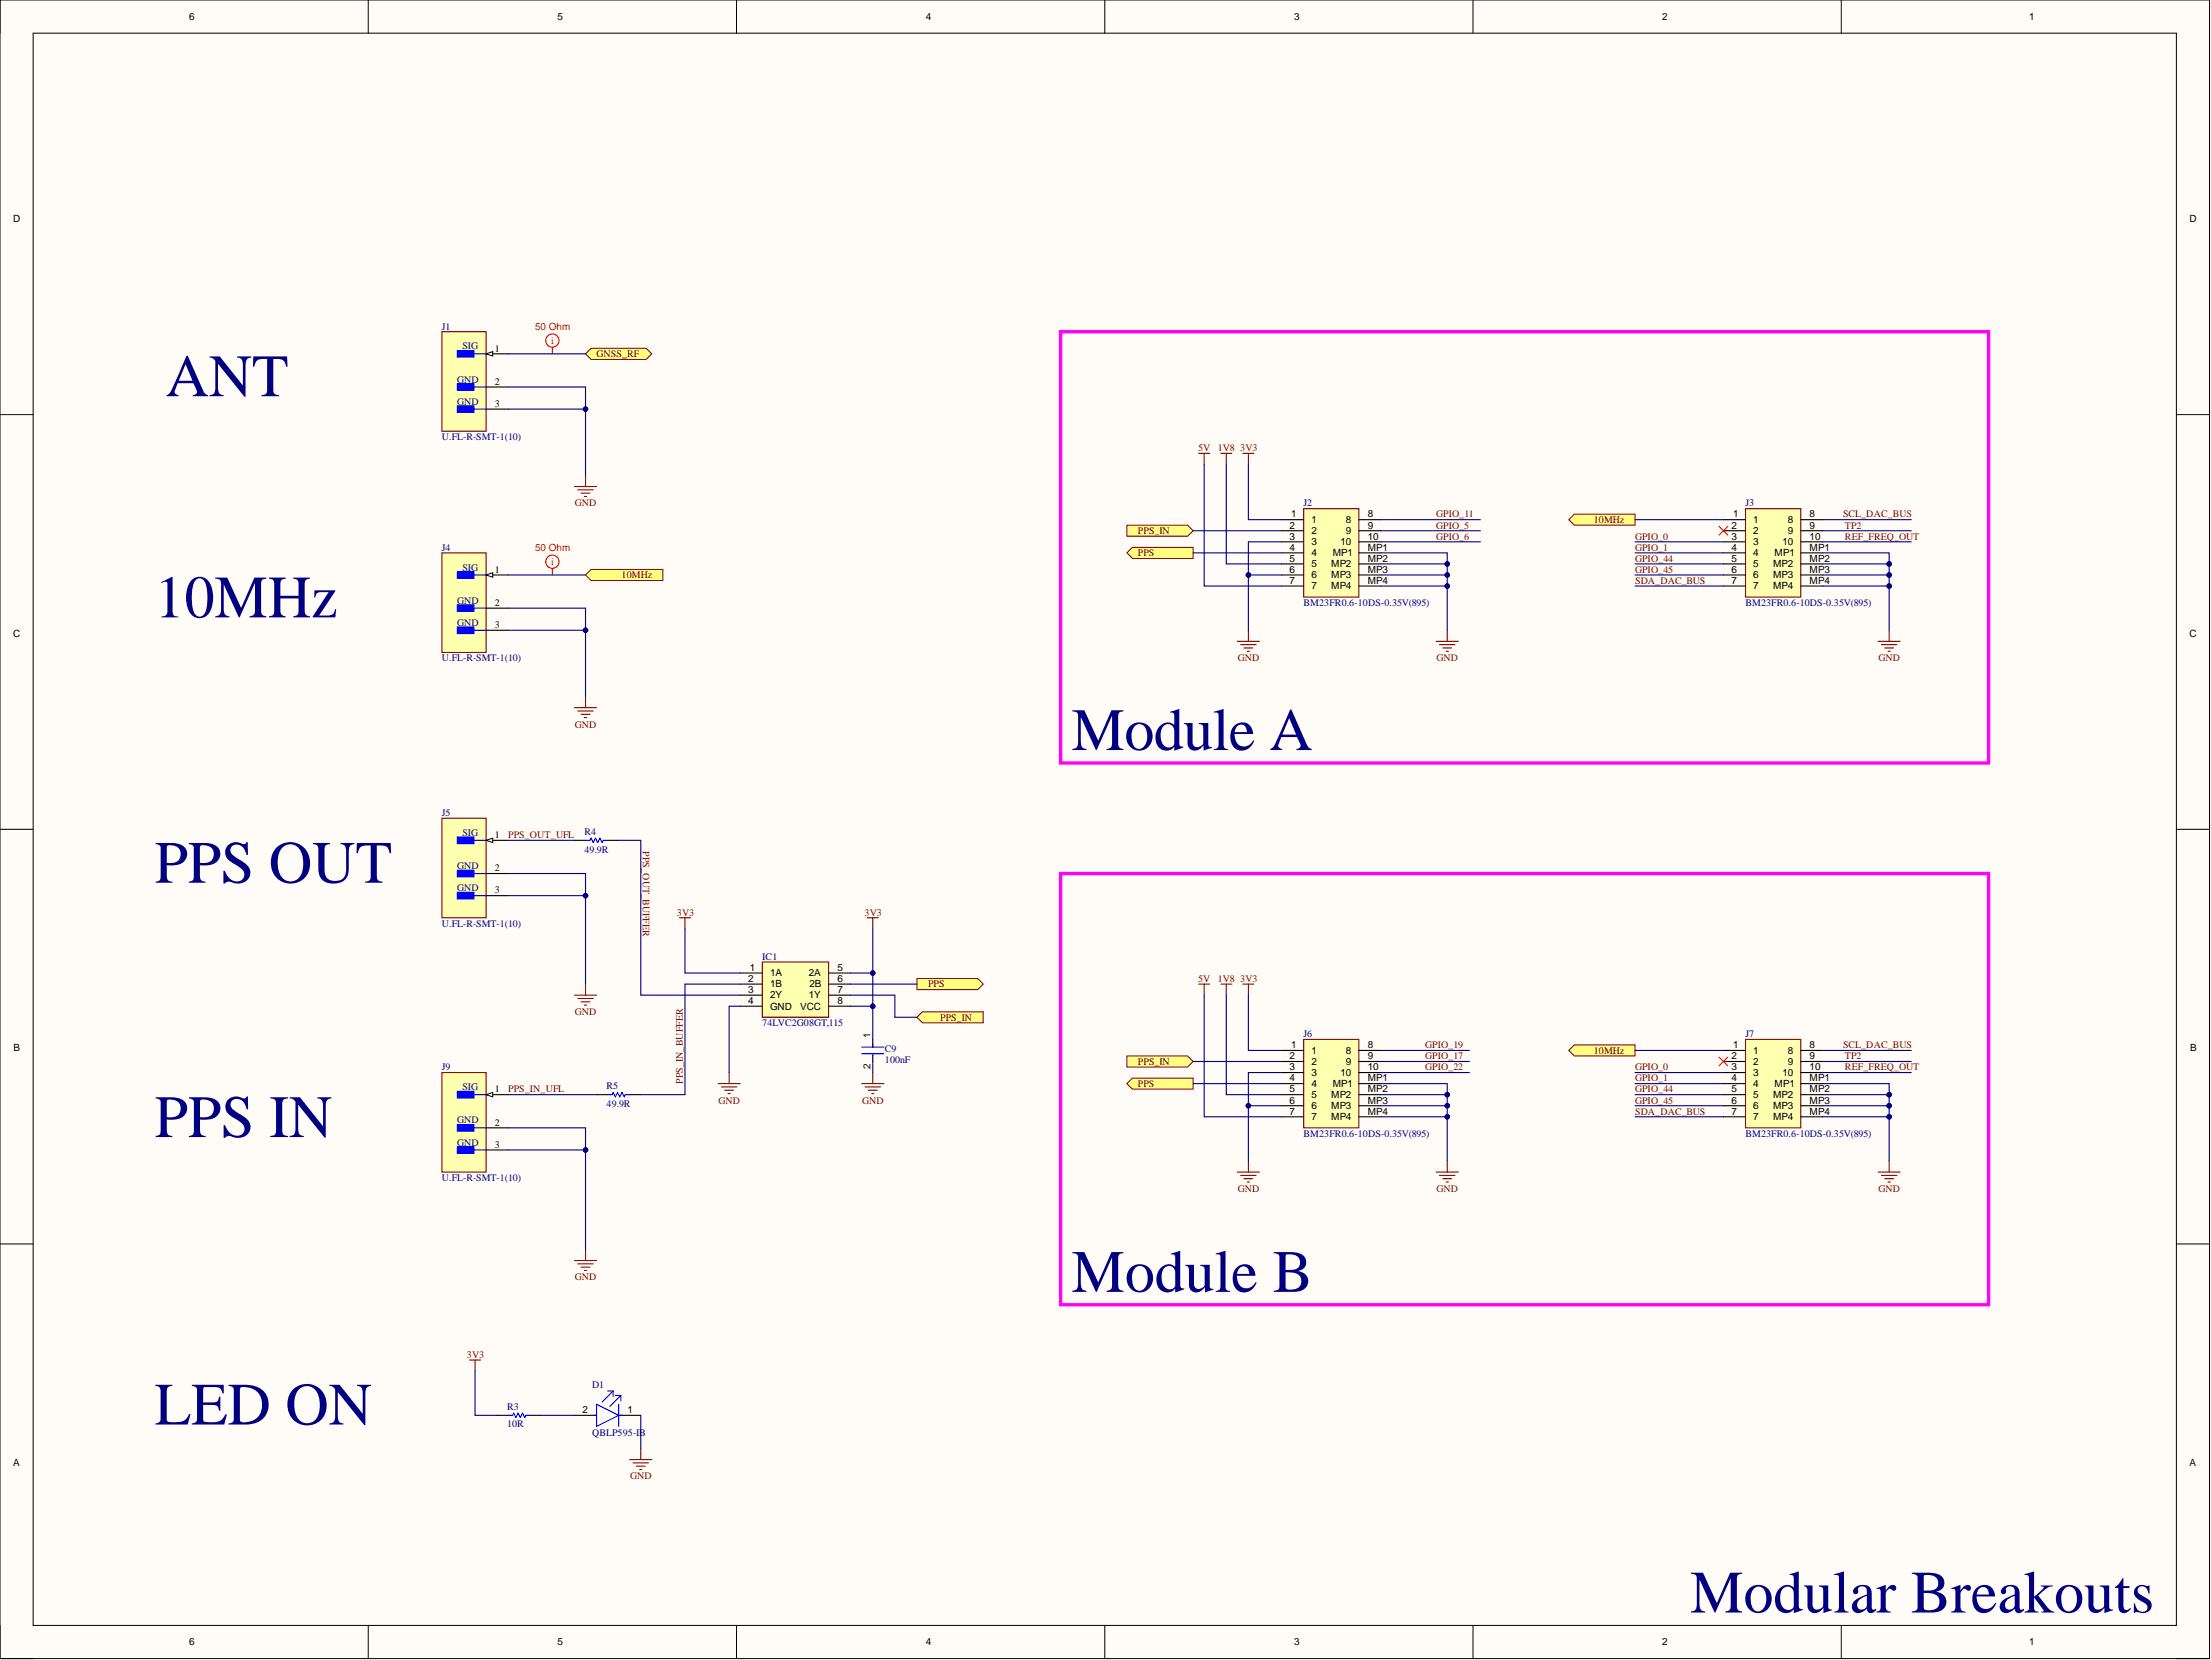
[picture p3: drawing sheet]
<svg xmlns="http://www.w3.org/2000/svg" width="508mm" height="381mm" viewBox="0 0 508 381" stroke-linecap="round" stroke-linejoin="round" font-family="sans-serif">
<defs><g id="words">
<g font-size="13.8" fill="#000080">
<text x="38" y="90.9">ANT</text>
<text x="35.5" y="141.7">10MHz</text>
<text x="246" y="172.2">Module A</text>
<text x="35.5" y="202.6">PPS OUT</text>
<text x="35.5" y="261">PPS IN</text>
<text x="246" y="296.5">Module B</text>
<text x="35.5" y="327">LED ON</text>
<text x="388.1" y="370.1">Modular Breakouts</text>
</g>
<g font-size="2.3">
<text x="43.5" y="4.6">6</text>
<text x="128" y="4.6">5</text>
<text x="212.6" y="4.6">4</text>
<text x="297.1" y="4.6">3</text>
<text x="381.7" y="4.6">2</text>
<text x="465.9" y="4.6">1</text>
<text x="3" y="50.9">D</text>
<text x="502.7" y="50.9">D</text>
<text x="113.6" y="80.7">1</text>
<text x="113.6" y="88.3">2</text>
<text x="113.6" y="93.4">3</text>
<text x="296.4" y="118.8">1</text>
<text x="314" y="118.8">8</text>
<text x="397.9" y="118.8">1</text>
<text x="415.5" y="118.8">8</text>
<text x="296.1" y="121.3">2</text>
<text x="296.1" y="123.8">3</text>
<text x="301.1" y="120">1</text>
<text x="301.1" y="122.6">2</text>
<text x="301.1" y="125.1">3</text>
<text x="307.8" y="125.1">10</text>
<text x="309" y="120">8</text>
<text x="309" y="122.6">9</text>
<text x="314" y="121.3">9</text>
<text x="314" y="123.8">10</text>
<text x="397.6" y="121.3">2</text>
<text x="397.6" y="123.8">3</text>
<text x="402.6" y="120">1</text>
<text x="402.6" y="122.6">2</text>
<text x="402.6" y="125.1">3</text>
<text x="409.2" y="125.1">10</text>
<text x="410.5" y="120">8</text>
<text x="410.5" y="122.6">9</text>
<text x="415.5" y="121.3">9</text>
<text x="415.5" y="123.8">10</text>
<text x="113.6" y="131.5">1</text>
<text x="296.1" y="126.4">4</text>
<text x="296.1" y="128.9">5</text>
<text x="296.1" y="131.5">6</text>
<text x="301.1" y="127.7">4</text>
<text x="301.1" y="130.2">5</text>
<text x="305.7" y="130.2">MP2</text>
<text x="306" y="127.7">MP1</text>
<text x="314" y="126.4">MP1</text>
<text x="314" y="128.9">MP2</text>
<text x="314" y="131.5">MP3</text>
<text x="397.6" y="126.4">4</text>
<text x="397.6" y="128.9">5</text>
<text x="397.6" y="131.5">6</text>
<text x="402.6" y="127.7">4</text>
<text x="402.6" y="130.2">5</text>
<text x="407.1" y="130.2">MP2</text>
<text x="407.5" y="127.7">MP1</text>
<text x="415.5" y="126.4">MP1</text>
<text x="415.5" y="128.9">MP2</text>
<text x="415.5" y="131.5">MP3</text>
<text x="296.1" y="134">7</text>
<text x="301.1" y="132.7">6</text>
<text x="301.1" y="135.3">7</text>
<text x="305.7" y="132.7">MP3</text>
<text x="305.7" y="135.3">MP4</text>
<text x="314" y="134">MP4</text>
<text x="397.6" y="134">7</text>
<text x="402.6" y="132.7">6</text>
<text x="402.6" y="135.3">7</text>
<text x="407.1" y="132.7">MP3</text>
<text x="407.1" y="135.3">MP4</text>
<text x="415.5" y="134">MP4</text>
<text x="113.6" y="139.1">2</text>
<text x="3" y="146.1">C</text>
<text x="113.6" y="144.1">3</text>
<text x="502.7" y="146.1">C</text>
<text x="113.6" y="192.4">1</text>
<text x="113.6" y="200">2</text>
<text x="113.6" y="205.1">3</text>
<text x="171.8" y="225.4">2</text>
<text x="171.8" y="227.9">3</text>
<text x="172.1" y="222.8">1</text>
<text x="176.8" y="224.1">1A</text>
<text x="176.8" y="226.6">1B</text>
<text x="185.7" y="224.1">2A</text>
<text x="185.8" y="226.6">2B</text>
<text x="192.3" y="222.8">5</text>
<text x="192.3" y="225.4">6</text>
<text x="192.3" y="227.9">7</text>
<text x="171.8" y="230.4">4</text>
<text x="176.8" y="229.2">2Y</text>
<text x="176.8" y="231.7">GND</text>
<text x="183.7" y="231.7">VCC</text>
<text x="185.7" y="229.2">1Y</text>
<text x="192.3" y="230.4">8</text>
<text x="199.9" y="238.3" transform="rotate(-90 199.9 238.3)">1</text>
<text x="3.1" y="241.3">B</text>
<text x="199.9" y="245.3" transform="rotate(-90 199.9 245.3)">2</text>
<text x="296.1" y="243.1">2</text>
<text x="296.1" y="245.7">3</text>
<text x="296.4" y="240.6">1</text>
<text x="301.1" y="241.9">1</text>
<text x="301.1" y="244.4">2</text>
<text x="309" y="241.9">8</text>
<text x="309" y="244.4">9</text>
<text x="314" y="240.6">8</text>
<text x="314" y="243.1">9</text>
<text x="314" y="245.7">10</text>
<text x="397.6" y="243.1">2</text>
<text x="397.6" y="245.7">3</text>
<text x="397.9" y="240.6">1</text>
<text x="402.6" y="241.9">1</text>
<text x="402.6" y="244.4">2</text>
<text x="410.5" y="241.9">8</text>
<text x="410.5" y="244.4">9</text>
<text x="415.5" y="240.6">8</text>
<text x="415.5" y="243.1">9</text>
<text x="415.5" y="245.7">10</text>
<text x="502.8" y="241.3">B</text>
<text x="113.6" y="250.7">1</text>
<text x="296.1" y="248.2">4</text>
<text x="296.1" y="250.7">5</text>
<text x="301.1" y="246.9">3</text>
<text x="301.1" y="249.5">4</text>
<text x="306" y="249.5">MP1</text>
<text x="307.8" y="246.9">10</text>
<text x="314" y="248.2">MP1</text>
<text x="314" y="250.7">MP2</text>
<text x="397.6" y="248.2">4</text>
<text x="397.6" y="250.7">5</text>
<text x="402.6" y="246.9">3</text>
<text x="402.6" y="249.5">4</text>
<text x="407.5" y="249.5">MP1</text>
<text x="409.2" y="246.9">10</text>
<text x="415.5" y="248.2">MP1</text>
<text x="415.5" y="250.7">MP2</text>
<text x="296.1" y="253.3">6</text>
<text x="296.1" y="255.8">7</text>
<text x="301.1" y="252">5</text>
<text x="301.1" y="254.5">6</text>
<text x="301.1" y="257.1">7</text>
<text x="305.7" y="252">MP2</text>
<text x="305.7" y="254.5">MP3</text>
<text x="305.7" y="257.1">MP4</text>
<text x="314" y="253.3">MP3</text>
<text x="314" y="255.8">MP4</text>
<text x="397.6" y="253.3">6</text>
<text x="397.6" y="255.8">7</text>
<text x="402.6" y="252">5</text>
<text x="402.6" y="254.5">6</text>
<text x="402.6" y="257.1">7</text>
<text x="407.1" y="252">MP2</text>
<text x="407.1" y="254.5">MP3</text>
<text x="407.1" y="257.1">MP4</text>
<text x="415.5" y="253.3">MP3</text>
<text x="415.5" y="255.8">MP4</text>
<text x="113.6" y="258.4">2</text>
<text x="113.6" y="263.4">3</text>
<text x="133.8" y="324.3">2</text>
<text x="144.1" y="324.3">1</text>
<text x="3" y="336.4">A</text>
<text x="502.7" y="336.4">A</text>
<text x="43.5" y="377.6">6</text>
<text x="128" y="377.6">5</text>
<text x="212.6" y="377.6">4</text>
<text x="297.1" y="377.6">3</text>
<text x="381.7" y="377.6">2</text>
<text x="465.9" y="377.6">1</text>
</g>
<g font-size="2.3" fill="#000080">
<text x="101.5" y="75.6">J1</text>
<text x="106.2" y="80.2">SIG</text>
<text x="104.9" y="87.8">GND</text>
<text x="104.9" y="92.9">GND</text>
<text x="101.5" y="101">U.FL-R-SMT-1(10)</text>
<text x="299.3" y="116.2">J2</text>
<text x="400.8" y="116.2">J3</text>
<text x="101.5" y="126.4">J4</text>
<text x="106.2" y="131">SIG</text>
<text x="104.9" y="138.6">GND</text>
<text x="104.9" y="143.6">GND</text>
<text x="299.3" y="139.1">BM23FR0.6-10DS-0.35V(895)</text>
<text x="400.8" y="139.1">BM23FR0.6-10DS-0.35V(895)</text>
<text x="101.5" y="151.8">U.FL-R-SMT-1(10)</text>
<text x="101.5" y="187.3">J5</text>
<text x="106.2" y="191.9">SIG</text>
<text x="134.2" y="191.6">R4</text>
<text x="134.2" y="195.7">49.9R</text>
<text x="104.9" y="199.5">GND</text>
<text x="104.9" y="204.6">GND</text>
<text x="101.5" y="212.7">U.FL-R-SMT-1(10)</text>
<text x="175" y="220.3">IC1</text>
<text x="175" y="235.5">74LVC2G08GT,115</text>
<text x="299.3" y="238.1">J6</text>
<text x="400.8" y="238.1">J7</text>
<text x="101.5" y="245.7">J9</text>
<text x="203.2" y="241.3">C9</text>
<text x="203.2" y="243.9">100nF</text>
<text x="106.2" y="250.2">SIG</text>
<text x="139.3" y="250">R5</text>
<text x="104.9" y="257.8">GND</text>
<text x="139.3" y="254">49.9R</text>
<text x="104.9" y="262.9">GND</text>
<text x="299.3" y="260.9">BM23FR0.6-10DS-0.35V(895)</text>
<text x="400.8" y="260.9">BM23FR0.6-10DS-0.35V(895)</text>
<text x="101.5" y="271">U.FL-R-SMT-1(10)</text>
<text x="116.4" y="323.6">R3</text>
<text x="136" y="318.5">D1</text>
<text x="116.4" y="327.6">10R</text>
<text x="136" y="329.7">QBLP595-IB</text>
</g>
<g font-size="2.3" fill="#f00">
<text x="122.9" y="75.6">50 Ohm</text>
<text x="126.6" y="78.9">i</text>
<text x="122.9" y="126.4">50 Ohm</text>
<text x="126.6" y="129.7">i</text>
</g>
<g font-size="2.3" fill="#800000">
<text x="137" y="82">GNSS_RF</text>
<text x="275.1" y="103.5">5V</text>
<text x="279.6" y="103.5">1V8</text>
<text x="284.8" y="103.5">3V3</text>
<text x="132" y="116.2">GND</text>
<text x="329.8" y="118.8">GPIO_11</text>
<text x="423.2" y="118.8">SCL_DAC_BUS</text>
<text x="261.3" y="122.6">PPS_IN</text>
<text x="329.8" y="121.3">GPIO_5</text>
<text x="329.8" y="123.8">GPIO_6</text>
<text x="365.9" y="120">10MHz</text>
<text x="375.4" y="123.8">GPIO_0</text>
<text x="423.6" y="121.3">TP2</text>
<text x="423.6" y="123.8">REF_FREQ_OUT</text>
<text x="261.3" y="127.7">PPS</text>
<text x="375.4" y="126.4">GPIO_1</text>
<text x="375.4" y="128.9">GPIO_44</text>
<text x="375.4" y="131.5">GPIO_45</text>
<text x="142.7" y="132.7">10MHz</text>
<text x="375.4" y="134">SDA_DAC_BUS</text>
<text x="284.2" y="151.8">GND</text>
<text x="329.8" y="151.8">GND</text>
<text x="431.3" y="151.8">GND</text>
<text x="132" y="167">GND</text>
<text x="116.7" y="192.4">PPS_OUT_UFL</text>
<text x="147.6" y="195.4" transform="rotate(90 147.6 195.4)">PPS_OUT_BUFFER</text>
<text x="155.4" y="210.1">3V3</text>
<text x="198.5" y="210.1">3V3</text>
<text x="213.1" y="226.6">PPS</text>
<text x="275.1" y="225.4">5V</text>
<text x="279.6" y="225.4">1V8</text>
<text x="284.8" y="225.4">3V3</text>
<text x="132" y="233">GND</text>
<text x="215.9" y="234.2">PPS_IN</text>
<text x="261.3" y="244.4">PPS_IN</text>
<text x="327.2" y="243.1">GPIO_17</text>
<text x="327.2" y="240.6">GPIO_19</text>
<text x="327.2" y="245.7">GPIO_22</text>
<text x="365.9" y="241.9">10MHz</text>
<text x="375.4" y="245.7">GPIO_0</text>
<text x="423.2" y="240.6">SCL_DAC_BUS</text>
<text x="423.6" y="243.1">TP2</text>
<text x="423.6" y="245.7">REF_FREQ_OUT</text>
<text x="116.7" y="250.7">PPS_IN_UFL</text>
<text x="156.8" y="248.7" transform="rotate(-90 156.8 248.7)">PPS_IN_BUFFER</text>
<text x="261.3" y="249.5">PPS</text>
<text x="375.4" y="248.2">GPIO_1</text>
<text x="375.4" y="250.7">GPIO_44</text>
<text x="165" y="253.3">GND</text>
<text x="197.9" y="253.3">GND</text>
<text x="375.4" y="253.3">GPIO_45</text>
<text x="375.4" y="255.8">SDA_DAC_BUS</text>
<text x="284.2" y="273.6">GND</text>
<text x="329.8" y="273.6">GND</text>
<text x="431.3" y="273.6">GND</text>
<text x="132" y="293.9">GND</text>
<text x="107.2" y="311.6">3V3</text>
<text x="144.7" y="339.6">GND</text>
</g>
</g></defs>
<path d="M0 0h507.3v380.7h-507.3z" fill-rule="evenodd" fill="#fffcf8"/>
<path d="M0 0h507.3v380.7h-507.3z" fill="none" stroke="#000" stroke-width=".23"/>
<path d="M7.6 7.6h492.1v365.5h-492.1z" fill-rule="evenodd" fill="#fffcf8"/>
<g fill="none" stroke="#000" stroke-width=".23">
<path d="M0 0v7.6M7.6 7.6h492.1v365.5h-492.1zM84.6 0v7.6M169.1 0v7.6M253.7 0v7.6M338.2 0v7.6M422.8 0v7.6M0 95.2h7.6M499.7 95.2h7.6M0 190.3h7.6M499.7 190.3h7.6M0 285.5h7.6"/>
<path d="M499.7 285.5h7.6M0 373.1v7.6h7.6M84.6 373.1v7.6M169.1 373.1v7.6M253.7 373.1v7.6M338.2 373.1v7.6M422.8 373.1v7.6M499.7 380.7h7.6"/>
</g>
<path d="M101.5 76.1h10.1v22.9h-10.1z" fill-rule="evenodd" fill="#ffffb0"/>
<path d="M101.5 76.1h10.1v22.9h-10.1z" fill="none" stroke="#800000" stroke-width=".25"/>
<path d="M105 80.4h3.8v1.6h-3.8z" fill-rule="evenodd" fill="#00f"/>
<path d="M105 80.4h3.8v1.6h-3.8zM107.3 81.2h4.3" fill="none" stroke="#00f" stroke-width=".25"/>
<path d="M105 88.1h3.8v1.5h-3.8z" fill-rule="evenodd" fill="#00f"/>
<path d="M105 88.1h3.8v1.5h-3.8zM107.3 88.8h4.3" fill="none" stroke="#00f" stroke-width=".25"/>
<path d="M105 93.1h3.8v1.6h-3.8z" fill-rule="evenodd" fill="#00f"/>
<path d="M105 93.1h3.8v1.6h-3.8zM107.3 93.9h4.3" fill="none" stroke="#00f" stroke-width=".25"/>
<path d="M111.6 81.2h5.1" fill="none" stroke="#000" stroke-width=".25"/>
<path d="M111.6 81.2l1.5-.5v1z" fill="#f8fcff"/>
<path d="M111.6 81.2l1.5-.5v1z" fill="none" stroke="#000" stroke-width=".23"/>
<path d="M111.6 88.8h5.1M111.6 93.9h5.1" fill="none" stroke="#000" stroke-width=".25"/>
<path d="M101.5 126.9h10.1v22.8h-10.1z" fill-rule="evenodd" fill="#ffffb0"/>
<path d="M101.5 126.9h10.1v22.8h-10.1z" fill="none" stroke="#800000" stroke-width=".25"/>
<path d="M105 131.2h3.8v1.5h-3.8z" fill-rule="evenodd" fill="#00f"/>
<path d="M105 131.2h3.8v1.5h-3.8zM107.3 132h4.3" fill="none" stroke="#00f" stroke-width=".25"/>
<path d="M105 138.8h3.8v1.5h-3.8z" fill-rule="evenodd" fill="#00f"/>
<path d="M105 138.8h3.8v1.5h-3.8zM107.3 139.6h4.3" fill="none" stroke="#00f" stroke-width=".25"/>
<path d="M105 143.9h3.8v1.5h-3.8z" fill-rule="evenodd" fill="#00f"/>
<path d="M105 143.9h3.8v1.5h-3.8zM107.3 144.7h4.3" fill="none" stroke="#00f" stroke-width=".25"/>
<path d="M111.6 132h5.1" fill="none" stroke="#000" stroke-width=".25"/>
<path d="M111.6 132l1.5-.5v1z" fill="#f8fcff"/>
<path d="M111.6 132l1.5-.5v1z" fill="none" stroke="#000" stroke-width=".23"/>
<path d="M111.6 139.6h5.1M111.6 144.7h5.1" fill="none" stroke="#000" stroke-width=".25"/>
<path d="M101.5 187.8h10.1v22.8h-10.1z" fill-rule="evenodd" fill="#ffffb0"/>
<path d="M101.5 187.8h10.1v22.8h-10.1z" fill="none" stroke="#800000" stroke-width=".25"/>
<path d="M105 192.1h3.8v1.5h-3.8z" fill-rule="evenodd" fill="#00f"/>
<path d="M105 192.1h3.8v1.5h-3.8zM107.3 192.9h4.3" fill="none" stroke="#00f" stroke-width=".25"/>
<path d="M105 199.7h3.8v1.6h-3.8z" fill-rule="evenodd" fill="#00f"/>
<path d="M105 199.7h3.8v1.6h-3.8zM107.3 200.5h4.3" fill="none" stroke="#00f" stroke-width=".25"/>
<path d="M105 204.8h3.8v1.5h-3.8z" fill-rule="evenodd" fill="#00f"/>
<path d="M105 204.8h3.8v1.5h-3.8zM107.3 205.6h4.3" fill="none" stroke="#00f" stroke-width=".25"/>
<path d="M111.6 192.9h5.1" fill="none" stroke="#000" stroke-width=".25"/>
<path d="M111.6 192.9l1.5-.5v1z" fill="#f8fcff"/>
<path d="M111.6 192.9l1.5-.5v1z" fill="none" stroke="#000" stroke-width=".23"/>
<path d="M111.6 200.5h5.1M111.6 205.6h5.1" fill="none" stroke="#000" stroke-width=".25"/>
<path d="M299.3 116.7h12.7v20.3h-12.7z" fill-rule="evenodd" fill="#ffffb0"/>
<path d="M299.3 116.7h12.7v20.3h-12.7z" fill="none" stroke="#800000" stroke-width=".25"/>
<g fill="none" stroke="#000" stroke-width=".25">
<path d="M294.2 119.3h5.1M312 119.3h5.1M294.2 121.8h5.1M294.2 124.4h5.1M294.2 126.9h5.1M294.2 129.4h5.1M294.2 132h5.1M294.2 134.5h5.1M312 121.8h5.1M312 124.4h5.1M312 126.9h5.1M312 129.4h5.1"/>
<path d="M312 132h5.1M312 134.5h5.1"/>
</g>
<path d="M400.8 116.7h12.7v20.3h-12.7z" fill-rule="evenodd" fill="#ffffb0"/>
<path d="M400.8 116.7h12.7v20.3h-12.7z" fill="none" stroke="#800000" stroke-width=".25"/>
<g fill="none" stroke="#000" stroke-width=".25">
<path d="M395.7 119.3h5.1M413.5 119.3h5M395.7 121.8h5.1M395.7 124.4h5.1M395.7 126.9h5.1M395.7 129.4h5.1M395.7 132h5.1M395.7 134.5h5.1M413.5 121.8h5M413.5 124.4h5M413.5 126.9h5M413.5 129.4h5"/>
<path d="M413.5 132h5M413.5 134.5h5"/>
</g>
<path d="M299.3 238.6h12.7v20.3h-12.7z" fill-rule="evenodd" fill="#ffffb0"/>
<path d="M299.3 238.6h12.7v20.3h-12.7z" fill="none" stroke="#800000" stroke-width=".25"/>
<g fill="none" stroke="#000" stroke-width=".25">
<path d="M294.2 241.1h5.1M294.2 243.6h5.1M294.2 246.2h5.1M294.2 248.7h5.1M294.2 251.2h5.1M294.2 253.8h5.1M294.2 256.3h5.1M312 241.1h5.1M312 243.6h5.1M312 246.2h5.1M312 248.7h5.1M312 251.2h5.1"/>
<path d="M312 253.8h5.1M312 256.3h5.1"/>
</g>
<path d="M400.8 238.6h12.7v20.3h-12.7z" fill-rule="evenodd" fill="#ffffb0"/>
<g fill="none" stroke="#800000" stroke-width=".25">
<path d="M131.9 111.7h5.1M132.7 112.4h3.5M133.4 113.2h2.1M134.2 113.9h.5M134.4 109.1v2.6M134.4 159.9v2.5M284.1 147.2h5.1M284.9 148h3.5M285.6 148.7h2M286.4 149.5h.5M286.6 144.7v2.5M329.8 147.2h5"/>
<path d="M330.5 148h3.6M331.3 148.7h2M332 149.5h.5M332.3 144.7v2.5M431.2 147.2h5.1M432 148h3.5M432.7 148.7h2.1M433.5 149.5h.5M433.8 144.7v2.5M131.9 162.4h5.1M132.7 163.2h3.5M133.4 163.9h2.1"/>
<path d="M134.2 164.7h.5M400.8 238.6h12.7v20.3h-12.7zM431.2 269h5.1M432 269.8h3.5M432.7 270.5h2.1M433.5 271.3h.5M433.8 266.5v2.5"/>
</g>
<g fill="none" stroke="#000" stroke-width=".25">
<path d="M395.7 241.1h5.1M395.7 243.6h5.1M395.7 246.2h5.1M395.7 248.7h5.1M395.7 251.2h5.1M395.7 253.8h5.1M395.7 256.3h5.1M413.5 241.1h5M413.5 243.6h5M413.5 246.2h5M413.5 248.7h5M413.5 251.2h5"/>
<path d="M413.5 253.8h5M413.5 256.3h5"/>
</g>
<path d="M135.7 130.7h16.5v2.5h-16.5l-1.3-1.2z" fill-rule="evenodd" fill="#ffff80"/>
<path d="M135.7 130.7h16.5v2.5h-16.5l-1.3-1.2z" fill="none" stroke="#800000" stroke-width=".23"/>
<path d="M260 125.6h13.9v2.6h-13.9l-1.3-1.3z" fill-rule="evenodd" fill="#ffff80"/>
<path d="M260 125.6h13.9v2.6h-13.9l-1.3-1.3z" fill="none" stroke="#800000" stroke-width=".23"/>
<path d="M258.7 120.5h14l1.2 1.3-1.2 1.3h-14z" fill-rule="evenodd" fill="#ffff80"/>
<path d="M258.7 120.5h14l1.2 1.3-1.2 1.3h-14z" fill="none" stroke="#800000" stroke-width=".23"/>
<path d="M135.7 79.9h12.7l1.3 1.3-1.3 1.3h-12.7l-1.3-1.3z" fill-rule="evenodd" fill="#ffff80"/>
<path d="M135.7 79.9h12.7l1.3 1.3-1.3 1.3h-12.7l-1.3-1.3z" fill="none" stroke="#800000" stroke-width=".23"/>
<path d="M210.5 224.6h14l1.3 1.3-1.3 1.2h-14z" fill-rule="evenodd" fill="#ffff80"/>
<path d="M210.5 224.6h14l1.3 1.3-1.3 1.2h-14z" fill="none" stroke="#800000" stroke-width=".23"/>
<g fill="none" stroke="#800000" stroke-width=".25">
<path d="M275.2 104.1h2.6M276.5 104.1v2.5M280.3 104.1h2.5M281.6 104.1v2.5M285.4 104.1h2.5M286.6 104.1v2.5M284.1 269h5.1M284.9 269.8h3.5M285.6 270.5h2M286.4 271.3h.5M286.6 266.5v2.5M329.8 269h5"/>
<path d="M330.5 269.8h3.6M331.3 270.5h2M332 271.3h.5M332.3 266.5v2.5"/>
</g>
<path d="M260 247.4h13.9v2.6h-13.9l-1.3-1.3z" fill-rule="evenodd" fill="#ffff80"/>
<path d="M260 247.4h13.9v2.6h-13.9l-1.3-1.3z" fill="none" stroke="#800000" stroke-width=".23"/>
<path d="M258.7 242.4h14l1.2 1.2-1.2 1.3h-14z" fill-rule="evenodd" fill="#ffff80"/>
<path d="M258.7 242.4h14l1.2 1.2-1.2 1.3h-14z" fill="none" stroke="#800000" stroke-width=".23"/>
<path d="M101.5 246.2h10.1v22.8h-10.1z" fill-rule="evenodd" fill="#ffffb0"/>
<path d="M101.5 246.2h10.1v22.8h-10.1z" fill="none" stroke="#800000" stroke-width=".25"/>
<path d="M105 250.5h3.8v1.5h-3.8z" fill-rule="evenodd" fill="#00f"/>
<path d="M105 250.5h3.8v1.5h-3.8zM107.3 251.2h4.3" fill="none" stroke="#00f" stroke-width=".25"/>
<path d="M105 258.1h3.8v1.5h-3.8z" fill-rule="evenodd" fill="#00f"/>
<path d="M105 258.1h3.8v1.5h-3.8zM107.3 258.9h4.3" fill="none" stroke="#00f" stroke-width=".25"/>
<path d="M105 263.2h3.8v1.5h-3.8z" fill-rule="evenodd" fill="#00f"/>
<path d="M105 263.2h3.8v1.5h-3.8zM107.3 263.9h4.3" fill="none" stroke="#00f" stroke-width=".25"/>
<path d="M111.6 251.2h5.1" fill="none" stroke="#000" stroke-width=".25"/>
<path d="M111.6 251.2l1.5-.5v1.1z" fill="#f8fcff"/>
<path d="M111.6 251.2l1.5-.5v1.1z" fill="none" stroke="#000" stroke-width=".23"/>
<path d="M111.6 258.9h5.1M111.6 263.9h5.1" fill="none" stroke="#000" stroke-width=".25"/>
<path d="M131.9 289.3h5.1M132.7 290.1h3.5M133.4 290.8h2.1M134.2 291.6h.5M134.4 286.8v2.5" fill="none" stroke="#800000" stroke-width=".25"/>
<path d="M211.8 232.2h14v2.6h-14l-1.3-1.3z" fill-rule="evenodd" fill="#ffff80"/>
<path d="M211.8 232.2h14v2.6h-14l-1.3-1.3z" fill="none" stroke="#800000" stroke-width=".23"/>
<path d="M131.9 228.4h5.1M132.7 229.2h3.5M133.4 229.9h2.1M134.2 230.7h.5M134.4 225.9v2.5M275.2 225.9h2.6M276.5 225.9v2.5M280.3 225.9h2.5M281.6 225.9v2.5M285.4 225.9h2.5M286.6 225.9v2.5" fill="none" stroke="#800000" stroke-width=".25"/>
<path d="M394.7 120.8l2 2M396.7 120.8l-2 2M394.7 242.6l2 2M396.7 242.6l-2 2" fill="none" stroke="#f00" stroke-width=".23"/>
<path d="M131.9 192.9h2.5M139.5 192.9h2.5M137 251.2h2.5M144.6 251.2h2.5" fill="none" stroke="#000" stroke-width=".25"/>
<path d="M134.4 192.9h1.1l.2-.5 .5 1 .5-1 .5 1 .5-1 .5 1 .3-.5h1M139.5 251.2h1l.3-.5 .5 1.1 .5-1.1 .5 1.1 .5-1.1 .5 1.1 .3-.6h1" fill="none" stroke="#00f" stroke-width=".25"/>
<path d="M361.5 118h13.9v2.5h-13.9l-1.3-1.2z" fill-rule="evenodd" fill="#ffff80"/>
<path d="M361.5 118h13.9v2.5h-13.9l-1.3-1.2z" fill="none" stroke="#800000" stroke-width=".23"/>
<path d="M243.5 76.1h213.1v99h-213.1zM243.5 200.5h213.1v99h-213.1z" fill="none" stroke="#f0f" stroke-width=".76"/>
<g fill="none" stroke="#f00" stroke-width=".25">
<path d="M126.8 79.7v1.5M126.8 130.4v1.6"/>
<circle cx="126.8" cy="78.2" r="1.52"/>
<circle cx="126.8" cy="128.9" r="1.52"/>
</g>
<path d="M361.5 239.8h13.9v2.6h-13.9l-1.3-1.3z" fill-rule="evenodd" fill="#ffff80"/>
<path d="M361.5 239.8h13.9v2.6h-13.9l-1.3-1.3z" fill="none" stroke="#800000" stroke-width=".23"/>
<path d="M175 220.8h15.2v12.7h-15.2z" fill-rule="evenodd" fill="#ffffb0"/>
<g fill="none" stroke="#800000" stroke-width=".25">
<path d="M156 210.6h2.5M157.3 210.6v2.6M199.1 210.6h2.6M200.4 210.6v2.6M175 220.8h15.2v12.7h-15.2zM164.9 248.7h5M165.6 249.5h3.6M166.4 250.2h2M167.2 251h.5M167.4 246.2v2.5M197.9 248.7h5M198.6 249.5h3.6"/>
<path d="M199.4 250.2h2M200.1 251h.5M200.4 246.2v2.5M107.8 312.2h2.5M109.1 312.2v2.5M144.6 335h5.1M145.3 335.8h3.6M146.1 336.5h2M146.9 337.3h.5M147.1 332.5v2.5"/>
</g>
<path d="M169.9 223.3h5.1M169.9 225.9h5.1M169.9 228.4h5.1M169.9 230.9h5.1M190.2 223.3h5.1M190.2 225.9h5.1M190.2 228.4h5.1M190.2 230.9h5.1M200.4 238.6v1.7M200.4 242.1v1.5M131.9 324.8h5.1M142 324.8h5.1" fill="none" stroke="#000" stroke-width=".25"/>
<g fill="none" stroke="#00f" stroke-width=".25">
<path d="M200.4 239.6v.7M197.9 240.3h5M197.9 241.9h5M200.4 242.1v.3M139.5 319.3h1.3M140.8 319.3l-2.6 2.5M140.8 319.3v1.2M136.2 324.8h.8M137 322.3l5 2.5-5 2.6zM141.3 320.3h1.3M142 322.3v5.1M142 324.8h.8"/>
<path d="M142.6 320.3l-2.6 2.5M142.6 320.3v1.2"/>
</g>
<path d="M200.4 243.6v2.6M116.7 263.9h17.7" fill="none" stroke="#000080" stroke-width=".25"/>
<circle cx="134.4" cy="263.9" r=".51" fill="#000080"/>
<circle cx="134.4" cy="263.9" r=".51" fill="none" stroke="#000080" stroke-width=".23"/>
<path d="M116.7 258.9h17.7v27.9" fill="none" stroke="#000080" stroke-width=".25"/>
<circle cx="134.4" cy="263.9" r=".51" fill="#000080"/>
<circle cx="134.4" cy="263.9" r=".51" fill="none" stroke="#000080" stroke-width=".23"/>
<path d="M116.7 205.6h17.7M116.7 251.2h20.3" fill="none" stroke="#000080" stroke-width=".25"/>
<circle cx="134.4" cy="205.6" r=".51" fill="#000080"/>
<circle cx="134.4" cy="205.6" r=".51" fill="none" stroke="#000080" stroke-width=".23"/>
<path d="M116.7 200.5h17.7v25.4" fill="none" stroke="#000080" stroke-width=".25"/>
<circle cx="134.4" cy="205.6" r=".51" fill="#000080"/>
<circle cx="134.4" cy="205.6" r=".51" fill="none" stroke="#000080" stroke-width=".23"/>
<path d="M116.7 144.7h17.7M116.7 192.9h15.2" fill="none" stroke="#000080" stroke-width=".25"/>
<circle cx="134.4" cy="144.7" r=".51" fill="#000080"/>
<circle cx="134.4" cy="144.7" r=".51" fill="none" stroke="#000080" stroke-width=".23"/>
<path d="M116.7 139.6h17.7v20.3" fill="none" stroke="#000080" stroke-width=".25"/>
<circle cx="134.4" cy="144.7" r=".51" fill="#000080"/>
<circle cx="134.4" cy="144.7" r=".51" fill="none" stroke="#000080" stroke-width=".23"/>
<path d="M116.7 93.9h17.7M116.7 132h17.7" fill="none" stroke="#000080" stroke-width=".25"/>
<circle cx="134.4" cy="93.9" r=".51" fill="#000080"/>
<circle cx="134.4" cy="93.9" r=".51" fill="none" stroke="#000080" stroke-width=".23"/>
<path d="M116.7 88.8h17.7v20.3" fill="none" stroke="#000080" stroke-width=".25"/>
<circle cx="134.4" cy="93.9" r=".51" fill="#000080"/>
<circle cx="134.4" cy="93.9" r=".51" fill="none" stroke="#000080" stroke-width=".23"/>
<path d="M116.7 81.2h17.7M142 192.9h5.1v35.5h22.8M157.3 213.2v10.1h12.6M169.9 225.9h-12.6v25.3h-10.2M169.9 230.9h-2.5v15.3M195.3 230.9h5.1" fill="none" stroke="#000080" stroke-width=".25"/>
<circle cx="200.4" cy="230.9" r=".51" fill="#000080"/>
<circle cx="200.4" cy="230.9" r=".51" fill="none" stroke="#000080" stroke-width=".23"/>
<path d="M200.4 213.2v10.1h-5.1M195.3 228.4h10.2v5.1h5M195.3 225.9h15.2" fill="none" stroke="#000080" stroke-width=".25"/>
<circle cx="200.4" cy="223.3" r=".51" fill="#000080"/>
<circle cx="200.4" cy="223.3" r=".51" fill="none" stroke="#000080" stroke-width=".23"/>
<path d="M276.5 106.6v27.9h17.7M281.6 106.6v22.8h12.6M273.9 126.9h20.3M273.9 121.8h20.3M276.5 228.4v27.9h17.7M281.6 228.4v22.8h12.6M273.9 248.7h20.3M273.9 243.6h20.3M286.6 253.8h7.6" fill="none" stroke="#000080" stroke-width=".25"/>
<circle cx="286.6" cy="253.8" r=".51" fill="#000080"/>
<circle cx="286.6" cy="253.8" r=".51" fill="none" stroke="#000080" stroke-width=".23"/>
<path d="M294.2 246.2h-7.6v20.3" fill="none" stroke="#000080" stroke-width=".25"/>
<circle cx="286.6" cy="253.8" r=".51" fill="#000080"/>
<circle cx="286.6" cy="253.8" r=".51" fill="none" stroke="#000080" stroke-width=".23"/>
<path d="M286.6 132h7.6M286.6 228.4v12.7h7.6" fill="none" stroke="#000080" stroke-width=".25"/>
<circle cx="286.6" cy="132" r=".51" fill="#000080"/>
<circle cx="286.6" cy="132" r=".51" fill="none" stroke="#000080" stroke-width=".23"/>
<path d="M294.2 124.4h-7.6v20.3" fill="none" stroke="#000080" stroke-width=".25"/>
<circle cx="286.6" cy="132" r=".51" fill="#000080"/>
<circle cx="286.6" cy="132" r=".51" fill="none" stroke="#000080" stroke-width=".23"/>
<path d="M286.6 106.6v12.7h7.6M317.1 256.3h15.2v10.2" fill="none" stroke="#000080" stroke-width=".25"/>
<circle cx="332.3" cy="256.3" r=".51" fill="#000080"/>
<circle cx="332.3" cy="256.3" r=".51" fill="none" stroke="#000080" stroke-width=".23"/>
<path d="M317.1 253.8h15.2v2.5" fill="none" stroke="#000080" stroke-width=".25"/>
<circle cx="332.3" cy="256.3" r=".51" fill="#000080"/>
<circle cx="332.3" cy="256.3" r=".51" fill="none" stroke="#000080" stroke-width=".23"/>
<circle cx="332.3" cy="253.8" r=".51" fill="#000080"/>
<circle cx="332.3" cy="253.8" r=".51" fill="none" stroke="#000080" stroke-width=".23"/>
<path d="M317.1 251.2h15.2v2.6" fill="none" stroke="#000080" stroke-width=".25"/>
<circle cx="332.3" cy="253.8" r=".51" fill="#000080"/>
<circle cx="332.3" cy="253.8" r=".51" fill="none" stroke="#000080" stroke-width=".23"/>
<circle cx="332.3" cy="251.2" r=".51" fill="#000080"/>
<circle cx="332.3" cy="251.2" r=".51" fill="none" stroke="#000080" stroke-width=".23"/>
<path d="M317.1 248.7h15.2v2.5" fill="none" stroke="#000080" stroke-width=".25"/>
<circle cx="332.3" cy="251.2" r=".51" fill="#000080"/>
<circle cx="332.3" cy="251.2" r=".51" fill="none" stroke="#000080" stroke-width=".23"/>
<path d="M317.1 134.5h15.2v10.2M317.1 246.2h20.3M317.1 243.6h20.3M317.1 241.1h20.3" fill="none" stroke="#000080" stroke-width=".25"/>
<circle cx="332.3" cy="134.5" r=".51" fill="#000080"/>
<circle cx="332.3" cy="134.5" r=".51" fill="none" stroke="#000080" stroke-width=".23"/>
<path d="M317.1 132h15.2v2.5" fill="none" stroke="#000080" stroke-width=".25"/>
<circle cx="332.3" cy="134.5" r=".51" fill="#000080"/>
<circle cx="332.3" cy="134.5" r=".51" fill="none" stroke="#000080" stroke-width=".23"/>
<circle cx="332.3" cy="132" r=".51" fill="#000080"/>
<circle cx="332.3" cy="132" r=".51" fill="none" stroke="#000080" stroke-width=".23"/>
<path d="M317.1 129.4h15.2v2.6" fill="none" stroke="#000080" stroke-width=".25"/>
<circle cx="332.3" cy="132" r=".51" fill="#000080"/>
<circle cx="332.3" cy="132" r=".51" fill="none" stroke="#000080" stroke-width=".23"/>
<circle cx="332.3" cy="129.4" r=".51" fill="#000080"/>
<circle cx="332.3" cy="129.4" r=".51" fill="none" stroke="#000080" stroke-width=".23"/>
<path d="M317.1 126.9h15.2v2.5" fill="none" stroke="#000080" stroke-width=".25"/>
<circle cx="332.3" cy="129.4" r=".51" fill="#000080"/>
<circle cx="332.3" cy="129.4" r=".51" fill="none" stroke="#000080" stroke-width=".23"/>
<g fill="none" stroke="#000080" stroke-width=".25">
<path d="M317.1 119.3h22.8M375.4 119.3h20.3M317.1 124.4h22.8M317.1 121.8h22.8M375.4 124.4h20.3M375.4 134.5h20.3M375.4 132h20.3M375.4 129.4h20.3M375.4 126.9h20.3M375.4 256.3h20.3M375.4 253.8h20.3M375.4 251.2h20.3"/>
<path d="M375.4 248.7h20.3M375.4 246.2h20.3M375.4 241.1h20.3M418.5 256.3h15.3v10.2"/>
</g>
<circle cx="433.8" cy="256.3" r=".51" fill="#000080"/>
<circle cx="433.8" cy="256.3" r=".51" fill="none" stroke="#000080" stroke-width=".23"/>
<path d="M418.5 253.8h15.3v2.5" fill="none" stroke="#000080" stroke-width=".25"/>
<circle cx="433.8" cy="256.3" r=".51" fill="#000080"/>
<circle cx="433.8" cy="256.3" r=".51" fill="none" stroke="#000080" stroke-width=".23"/>
<circle cx="433.8" cy="253.8" r=".51" fill="#000080"/>
<circle cx="433.8" cy="253.8" r=".51" fill="none" stroke="#000080" stroke-width=".23"/>
<path d="M418.5 251.2h15.3v2.6" fill="none" stroke="#000080" stroke-width=".25"/>
<circle cx="433.8" cy="253.8" r=".51" fill="#000080"/>
<circle cx="433.8" cy="253.8" r=".51" fill="none" stroke="#000080" stroke-width=".23"/>
<circle cx="433.8" cy="251.2" r=".51" fill="#000080"/>
<circle cx="433.8" cy="251.2" r=".51" fill="none" stroke="#000080" stroke-width=".23"/>
<path d="M418.5 248.7h15.3v2.5" fill="none" stroke="#000080" stroke-width=".25"/>
<circle cx="433.8" cy="251.2" r=".51" fill="#000080"/>
<circle cx="433.8" cy="251.2" r=".51" fill="none" stroke="#000080" stroke-width=".23"/>
<path d="M418.5 134.5h15.3v10.2M418.5 246.2h20.3M418.5 243.6h20.3M418.5 241.1h20.3" fill="none" stroke="#000080" stroke-width=".25"/>
<circle cx="433.8" cy="134.5" r=".51" fill="#000080"/>
<circle cx="433.8" cy="134.5" r=".51" fill="none" stroke="#000080" stroke-width=".23"/>
<path d="M418.5 132h15.3v2.5" fill="none" stroke="#000080" stroke-width=".25"/>
<circle cx="433.8" cy="134.5" r=".51" fill="#000080"/>
<circle cx="433.8" cy="134.5" r=".51" fill="none" stroke="#000080" stroke-width=".23"/>
<circle cx="433.8" cy="132" r=".51" fill="#000080"/>
<circle cx="433.8" cy="132" r=".51" fill="none" stroke="#000080" stroke-width=".23"/>
<path d="M418.5 129.4h15.3v2.6" fill="none" stroke="#000080" stroke-width=".25"/>
<circle cx="433.8" cy="132" r=".51" fill="#000080"/>
<circle cx="433.8" cy="132" r=".51" fill="none" stroke="#000080" stroke-width=".23"/>
<circle cx="433.8" cy="129.4" r=".51" fill="#000080"/>
<circle cx="433.8" cy="129.4" r=".51" fill="none" stroke="#000080" stroke-width=".23"/>
<path d="M418.5 126.9h15.3v2.5" fill="none" stroke="#000080" stroke-width=".25"/>
<circle cx="433.8" cy="129.4" r=".51" fill="#000080"/>
<circle cx="433.8" cy="129.4" r=".51" fill="none" stroke="#000080" stroke-width=".23"/>
<path d="M418.5 119.3h20.3M418.5 124.4h20.3M418.5 121.8h20.3M200.4 223.3v15.3M147.1 324.8v7.7" fill="none" stroke="#000080" stroke-width=".25"/>
<circle cx="200.4" cy="223.3" r=".51" fill="#000080"/>
<circle cx="200.4" cy="223.3" r=".51" fill="none" stroke="#000080" stroke-width=".23"/>
<circle cx="200.4" cy="230.9" r=".51" fill="#000080"/>
<circle cx="200.4" cy="230.9" r=".51" fill="none" stroke="#000080" stroke-width=".23"/>
<path d="M109.1 314.7v10.1h5M124.3 324.8h7.6" fill="none" stroke="#000080" stroke-width=".25"/>
<path d="M114.1 324.8h2.6M121.8 324.8h2.5" fill="none" stroke="#000" stroke-width=".25"/>
<path d="M116.7 324.8h1l.2-.5 .6 1.1 .5-1.1 .5 1.1 .5-1.1 .5 1.1 .2-.6h1.1" fill="none" stroke="#00f" stroke-width=".25"/>
<use href="#words"/>
</svg>
